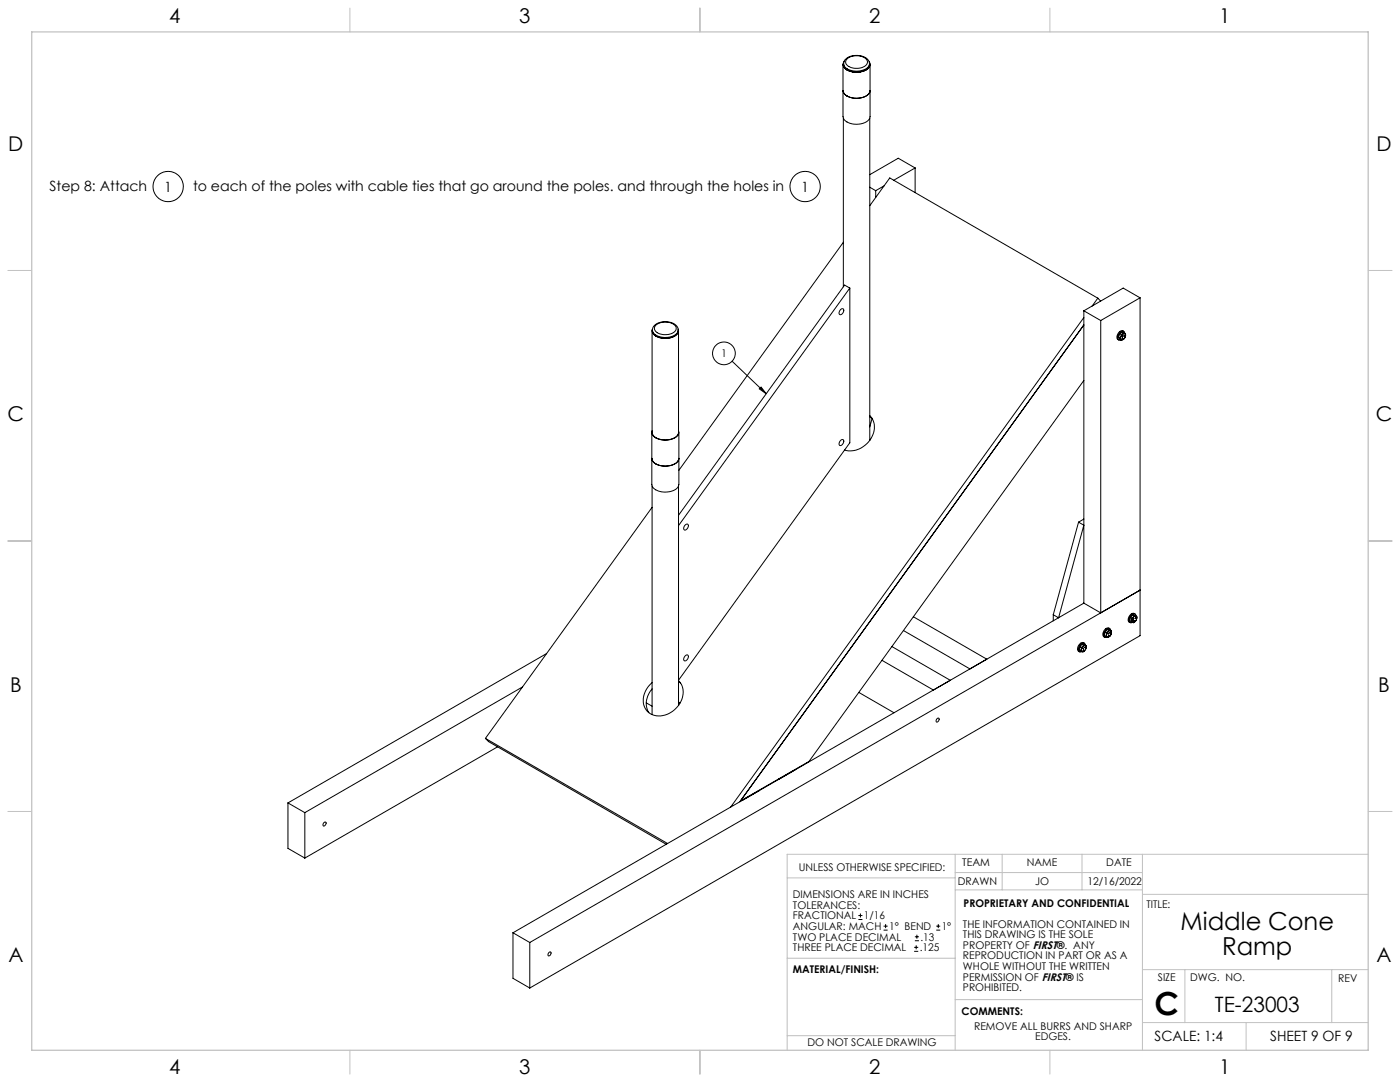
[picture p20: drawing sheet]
<svg xmlns="http://www.w3.org/2000/svg" width="559mm" height="432mm" viewBox="0 0 559 432" stroke-linecap="round" stroke-linejoin="round" font-family="sans-serif">
<defs><g id="words">
<text font-size="12.7" x="460.9" y="405.2">C</text>
<g font-size="9.9">
<text x="471.2" y="371.2">Middle Cone</text>
<text x="487.8" y="381.1">Ramp</text>
</g>
<text font-size="8.5" x="484.9" y="404">TE-23003</text>
<g font-size="8.1">
<text x="67.6" y="9.3">4</text>
<text x="207.3" y="9.3">3</text>
<text x="347" y="9.3">2</text>
<text x="486.7" y="9.3">1</text>
<text x="3.3" y="60.1">D</text>
<text x="549.4" y="60.1">D</text>
<text x="3" y="168">C</text>
<text x="549.1" y="168">C</text>
<text x="4" y="276">B</text>
<text x="550.1" y="276">B</text>
<text x="3.3" y="383.9">A</text>
<text x="549.4" y="383.9">A</text>
<text x="67.6" y="428.4">4</text>
<text x="207.3" y="428.4">3</text>
<text x="347" y="428.4">2</text>
<text x="486.7" y="428.4">1</text>
</g>
<g font-size="5.6">
<text x="19.8" y="76.3">Step 8: Attach</text>
<text x="65.6" y="76.4">1</text>
<text x="77" y="76.3">to each of the poles with cable ties that go around the poles. and through the holes in</text>
<text x="319.8" y="76.4">1</text>
<text x="460.9" y="415.2">SCALE: 1:4</text>
<text x="507" y="415.2">SHEET 9 OF 9</text>
</g>
<g font-size="4.2">
<text x="287.8" y="142.5">1</text>
<text x="318.8" y="347.7">UNLESS OTHERWISE SPECIFIED:</text>
<text x="384.1" y="345.5">TEAM</text>
<text x="409.9" y="345.7">NAME</text>
<text x="441.6" y="345.7">DATE</text>
<text x="382.3" y="353.3">DRAWN</text>
<text x="413.2" y="353.3">JO</text>
<text x="434" y="353.3">12/16/2022</text>
<text x="316.5" y="358.5">DIMENSIONS ARE IN INCHES</text>
<text x="316.5" y="362.7">TOLERANCES:</text>
<text x="384.6" y="361.9">PROPRIETARY AND CONFIDENTIAL</text>
<text x="457.6" y="362.3">TITLE:</text>
<text x="316.5" y="371.2">ANGULAR: MACH</text>
<text x="316.5" y="366.9">FRACTIONAL</text>
<text x="344.8" y="366.9">1/16</text>
<text x="354.9" y="371.2">1° BEND</text>
<text x="375.9" y="371.2">1°</text>
<text x="384.4" y="370.2">THE INFORMATION CONTAINED IN</text>
<text x="316.5" y="375.4">TWO PLACE DECIMAL</text>
<text x="367.4" y="375.4">.13</text>
<text x="384.4" y="374.4">THIS DRAWING IS THE SOLE</text>
<text x="316.5" y="379.6">THREE PLACE DECIMAL</text>
<text x="367.1" y="379.6">.125</text>
<text x="384.4" y="378.6">PROPERTY OF FIRST®. ANY</text>
<text x="384.4" y="382.9">REPRODUCTION IN PART OR AS A</text>
<text x="316.5" y="388.4">MATERIAL/FINISH:</text>
<text x="384.4" y="387.1">WHOLE WITHOUT THE WRITTEN</text>
<text x="384.4" y="391.3">PERMISSION OF FIRST® IS</text>
<text x="384.4" y="395.6">PROHIBITED.</text>
<text x="462.2" y="391.3">SIZE</text>
<text x="475.1" y="391.3">DWG. NO.</text>
<text x="534.1" y="391.8">REV</text>
<text x="383.8" y="405.1">COMMENTS:</text>
<text x="388.8" y="410.9">REMOVE ALL BURRS AND SHARP</text>
<text x="322.3" y="417.6">DO NOT SCALE DRAWING</text>
<text x="413.2" y="415.2">EDGES.</text>
</g>
</g></defs>
<g fill="none" stroke="#c0c0c0" stroke-width=".4">
<path d="M139.7 3.2v9.5M279.4 3.2v9.5M419.1 3.2v9.5M3.1 107.9h9.6M546.1 107.9h9.5M3.1 215.9h9.6M546.1 215.9h9.5M3.1 323.8h9.6M546.1 323.8h9.5M314.2 350.3h67M381.2 340.9v78.2M381.2 355.1h74.8"/>
<path d="M381.2 348.2h74.8M400 340.9v14.2M431.9 340.9v14.2M456 340.9v78.2M456 356.9h90.1M546.1 340.9h-231.9v78.2M314.2 382.4h67.2M381.2 398.9h74.8M456 387h90.1M472.9 387v21.1M531.6 387v21.1M139.7 419.1v9.6"/>
<path d="M279.4 419.1v9.6M314.2 413.3h67M419.1 419.1v9.6M456 408.1h90.1M497.4 408.1v11"/>
</g>
<path d="M12.7 12.7h533.4v406.4h-533.4z" fill="none" stroke="#c0c0c0" stroke-width=".5"/>
<g fill="none" stroke="#000" stroke-width=".4">
<path d="M336.5 36.1a4.3 4.3 0 0 0 4.6 3.1 5.8 5.8 0 0 0 6.1-2.5l.1-.6M336.5 25.8v20.7a4.3 4.3 0 0 0 4.6 3.1 5.5 5.5 0 0 0 6.2-3v-20.8M336.7 25.4a3.9 3.9 0 0 0 4.5 3.3 5 5 0 0 0 5.9-2.9v-.4M336.9 24.5a2.4 2.4 0 0 0 1.7 3.7 7.4 7.4 0 0 0 8.4-1.5l.3-1.2-.3-.8M338.1 23.6a6.1 6.1 0 0 1 7.9 .3 2.22 2.22 0 0 1-2 3.1 5 5 0 0 1-6.5-2.1zM347 25.4a4 4 0 0 0-4.2-3.2 5.2 5.2 0 0 0-6 2.9l-.1 .3M347 25a2.79 2.79 0 0 1-2.5 3.4 6.9 6.9 0 0 1-7.7-1.9l-.1-1.3M347.1 25.4a4.6 4.6 0 0 1-5.2 3 4.6 4.6 0 0 1-5.2-3M336.6 47.1v67.3M347.2 47.1v128.6M347.2 74.7l2.3 1.4M349.5 76.1v2.7"/>
<path d="M352.8 74.2l-3.3 1.9M365.3 67v9.9M365.3 67l-8.6 4.9M365.3 67l-6.8-3.9-11.3 6.6M336.6 96.7l-65.6 91M347.2 82.1l7.9-11.1 83.1 48M339.2 115l-2.1-1.2-66.3 91.8M339.2 115l-68.4 94.8M339.2 115v61.7l-68.4 94.8M438.2 119l-2.3 3.1M438.2 119l1.1 1.2M455 118.9l-6.7-3.9-15.7 9"/>
<path d="M455 118.9l-15.7 9M455 118.9v134.8l-243.5 140.6M260.3 132v40.5a4.7 4.7 0 0 0 5.3 3.1 4.6 4.6 0 0 0 5.2-3.1v-40.5M260.4 131.7a4.7 4.7 0 0 1 5.7-3.3 4.3 4.3 0 0 1 4.6 3.3M260.4 131.7a3.8 3.8 0 0 0 4.2 3.2 5.6 5.6 0 0 0 6-2.3l.1-.9M260.4 131.7a4.4 4.4 0 0 0 4.9 3 4.7 4.7 0 0 0 5.4-3M261.8 129.7a6.1 6.1 0 0 1 7.9 .6 2.37 2.37 0 0 1-2.3 3 5.4 5.4 0 0 1-6.2-1.9l.1-1zM270.7 131.3a2.75 2.75 0 0 1-2.5 3.4 6.9 6.9 0 0 1-7.7-1.9l-.1-1.4M335.6 123.5a.73 .73 0 0 1 1.1-.1 .73 .73 0 0 1 0 1.1 1.01 1.01 0 0 1-.7 .9 1.01 1.01 0 0 1-1.1-.2l.1-.9zM432.6 126.7l-141 195.4M432.6 129.7l-137.3 190.3M432.6 124v116.7"/>
<path d="M432.6 124l6.7 3.9M439.3 127.9v116.7M446.4 134.7l.6 .3M446.4 134.7l1.2 1.1M447 133.2l.6 .3M447 133.2l-.6 1.5M447 135l.4 .4M447.4 134.3v1.1M447.4 134.3l-.4 .7M447.4 135.4l.9 .1M447.4 135.4l.2 .4M447.6 133.5l-.2 .8"/>
<path d="M447.9 133.8l.2 .3M447.9 133.8v.1M447.9 133.8h.1M447.9 133.8l.1 .2M447.9 135.3v.1M448 134.9h.1M448 134.9l-.1 .5M448 134l.1 .1M448.1 134.9l-.2 .5M448.2 133.2l-.6 .3M448.2 133.2l.9 .1M448.2 133.2l-.8 1.1"/>
<path d="M448.3 135.5l-.7 .3M448.6 132.3a2.15 2.15 0 0 0-2.3 .6 2.15 2.15 0 0 0-.4 2.3l.7 .5M448.7 134.1h.1M448.7 132.9l.4 .4M448.7 132.9l-.6-.4-1.1 .7M448.7 132.9l-.5 .3M449 133.1a1.07 1.07 0 0 0-1-1 1.07 1.07 0 0 0-1.1 .9 1.58 1.58 0 0 0 .1 2.8l.4-.1M449 133.9l-.3 .3M449 133.9h.1M449 133.9l-.3 .2M449.1 133.3v1.1M449.1 134.4l-.8 1.1"/>
<path d="M292.2 144.1l13.6 13M303.1 155.2l.7-.7 2 2.6zM432.6 151.8l-109.7 152.1-27.4 15.8M260.2 172.5v20.8a4.2 4.2 0 0 0 4.6 3.1 5.8 5.8 0 0 0 6.1-2.6l.1-21.3M260.3 171.9a3.1 3.1 0 0 0 3.2 3.5 6.5 6.5 0 0 0 7.4-2.3l-.1-1.2M335.6 175.7a.73 .73 0 0 1 1.1-.1 .73 .73 0 0 1 0 1.1 1.01 1.01 0 0 1-.7 .9 1.01 1.01 0 0 1-1.1-.2l.1-.9zM347.2 165.9a7.8 7.8 0 0 1-1.1 11.1 9 9 0 0 1-9 2.6M347.2 166.3l.8 .5M348.1 167l-.9 3.4M260.2 182.9a4.2 4.2 0 0 0 4.6 3.1 5.8 5.8 0 0 0 6.1-2.6l.1-.5M260.3 194v91.2M270.8 194v87.5"/>
<path d="M260.3 202.5l-66.6 92.2M273.6 209.4a.72 .72 0 0 1 1.1-.1 .72 .72 0 0 1-.1 1.1 1.01 1.01 0 0 1-.6 1 1.01 1.01 0 0 1-1.1-.3l.1-.8zM430.5 208.4l2.1 1.2-10.1 37-2.1-1.3M430.5 208.4l-10.1 36.9M432.6 207.2l-2.1 1.2M356 258l23.3 13.5-6.7 3.9-20.6-11.9M364.6 246.1l29.3 17-6.8 3.8-26.5-15.3M420.4 245.3v2.5M431 258.1l.6 .3M431 258.1l-.2 1.4 .6 .3M431.4 259.8l.5 .2M431.6 259.2l.3 .8"/>
<path d="M431.6 258.4v.8M431.6 259.2l-.2 .6M431.9 258.6h.1M431.9 258.6l.3 .1M432 258.6h-.1M432 258.6l.3 .1M432 257l-1 1.1M432 257l.7 .4M432 257l1.5 .7M432.2 257.9l-.6 .5M432.2 257.9l-.6 1.3M432.2 258.6v.1"/>
<path d="M432.3 258.7h-.1M432.4 259.7v.1M432.5 259.3h.1M432.4 259.8h.1M432.4 259.4v.4M432.5 259.3l-.1 .5M432.6 240.7l6.7 3.9M432.6 240.7l-227.8 131.6M432.7 257.4l.5 .2M432.7 257.4l-.5 .5M432.8 256.7a2.07 2.07 0 0 0-2.7 2.4l.1 .6 .6 .4M432.9 259.7l-1 .3"/>
<path d="M432.9 259.7l-.6 .5-.4-.2M432.9 258.4h.1M433.2 257.6l-1 .3M433.2 257.6l.3 .9M433.2 257.6l.3 .1M433.2 258.1h.1M433.2 257.6a.95 .95 0 0 0-.7-1.1 .95 .95 0 0 0-1.1 .6 1.97 1.97 0 0 0-.4 3.1l.9-.2M433.3 258.2l-.4 .2M433.3 258.2l-.3 .2M433.5 258.5l-.6 1.2M433.5 257.7v.8M439.3 244.6l15.7-9.1-243.5 140.6"/>
<path d="M441.1 252.2l.6 .4M441.1 252.2l-.2 1.4 .6 .4M441.5 254l.5 .2M441.7 253.3l.3 .9M441.7 253.3l-.2 .7M441.7 252.6v.7M442.1 252.8h.2M442.1 252.8h.1M442.1 252.8l.2 .1M442.2 251.2l-1.1 1M442.2 251.2l.6 .3M442.2 251.2l1.5 .7"/>
<path d="M442.3 252.9h.1M442.3 252.8v.1M442.3 252.1l-.6 .5M442.3 252.1l-.6 1.2M442.5 253.9h.1M442.5 253.5v.4M442.6 253.5h.1M442.6 253.5l-.1 .4M442.8 251.5l.5 .2M442.8 251.5l-.5 .6M442.9 250.9a2.15 2.15 0 0 0-2.2 .6 2.15 2.15 0 0 0-.4 2.3l.7 .5M443 253.9l-1 .3"/>
<path d="M443 253.9l-.7 .5-.3-.2M443 252.6h.1M443.1 252.6h.1M443.3 251.7l-1 .4M443.3 251.7l.3 1M443.3 251.7l.4 .2M443.3 251.7a1.05 1.05 0 0 0-.9-1 1.05 1.05 0 0 0-1.1 .9 1.58 1.58 0 0 0 .1 2.8l.6-.2M443.3 252.3l-.3 .3M443.3 252.3h.1M443.4 252.3h.1M443.4 252.3l-.3 .3M443.6 252.7l-.6 1.2"/>
<path d="M443.7 251.9l-.1 .8M451.2 246.4l.6 .3M451.2 246.4l-.2 1.4 .6 .3M451.6 248.1l.5 .3M451.8 247.5l.3 .9M451.8 246.7v.8M451.8 247.5l-.2 .6M452.2 246.9l.2 .1M452.2 246.9h.1M452.2 246.9l.2 .2M452.3 245.4l-1.1 1M452.3 245.4l.6 .3"/>
<path d="M452.3 245.4l1.4 .7M452.4 247v.1M452.4 247h.1M452.4 246.3l-.6 .4M452.4 246.3l-.6 1.2M452.6 248.1h.1M452.7 247.6v.1M452.7 247.7l-.1 .4M452.9 245.7l.5 .2M452.9 245.7l-.5 .6M453 245a1.95 1.95 0 0 0-2.7 2.1v.7l.8 .7M453.1 248l-1 .4"/>
<path d="M453.1 248l-.7 .5-.3-.1M453.1 246.8h.1M453.1 246.7l.1 .1M453.4 245.9l-1 .4M453.4 245.9l.3 .9M453.4 245.9l.3 .2M453.4 246.5h.1M453.5 245.9a.95 .95 0 0 0-.8-1 .95 .95 0 0 0-1.1 .6 2.01 2.01 0 0 0-.4 3l.9-.1M453.5 246.5l-.4 .2M453.5 246.5l-.3 .3M453.7 246.8l-.6 1.2M453.7 246.1v.7"/>
<path d="M208.6 274.1l-86.9 50.2M218.2 260.8l-103.3 59.6M260.3 274.9a8 8 0 0 0-1.3 9.5M270.8 271.6a7.8 7.8 0 0 1-1.1 11.2 7.8 7.8 0 0 1-11.9 .4 8.3 8.3 0 0 1 2.5-10.8M270.8 272.1l.8 .5M273.6 261.7a.73 .73 0 0 1 1.1-.2 .73 .73 0 0 1-.1 1.1 1.01 1.01 0 0 1-.6 1 1.01 1.01 0 0 1-1.1-.2l.1-.9zM342.8 276.3l14 8.1M193.7 294.7l72.8 41.9M193.7 294.7l1.3 1.2 70.9 41M198.6 298.1l-76.9 44.3M258 280.5l2.3 1.3M270.8 280.1l.7 .4"/>
<path d="M374 286.8a.52 .52 0 0 1 .8-.1 .52 .52 0 0 1-.1 .8l-.1 .3a.52 .52 0 0 1-.8 .4 .52 .52 0 0 1-.1-.9zM302.8 315.5l-6.7 3.9M317.4 307.1l-6.7 3.8M114.9 320.4v18.2l6.8 3.8M114.9 320.4l6.8 3.9M121.7 324.3v18.1M129.3 328.3l.4-.3a.81 .81 0 0 1 .3 1.1 .81 .81 0 0 1-1 .4zM204.8 372.3v18.1l6.7 3.9M204.8 372.3l6.7 3.8M211.5 376.1v18.2M342.6 367h1.6M342.6 365.4h1.6"/>
<path d="M343.4 364.6v1.5M352.7 371.2h1.6M352.7 369.6h1.6M353.5 368.8v1.6M364.9 379.7h1.6M364.9 378.1h1.6M365.2 375.4h1.6M365.2 373.8h1.6M365.7 377.3v1.5M366 373v1.6M373.7 371.2h1.6M373.7 369.6h1.6"/>
<path d="M374.5 368.8v1.6M219.1 380.2l.4-.3a.83 .83 0 0 1 .3 1 .83 .83 0 0 1-1 .5z"/>
<circle cx="67.1" cy="74.5" r="6"/>
<circle cx="321.4" cy="74.4" r="6"/>
<circle cx="288.9" cy="141" r="4.5"/>
</g>
<path d="M303.1 155.2l.7-.7 2 2.6z" fill="#000"/>
<use href="#words"/>
</svg>
